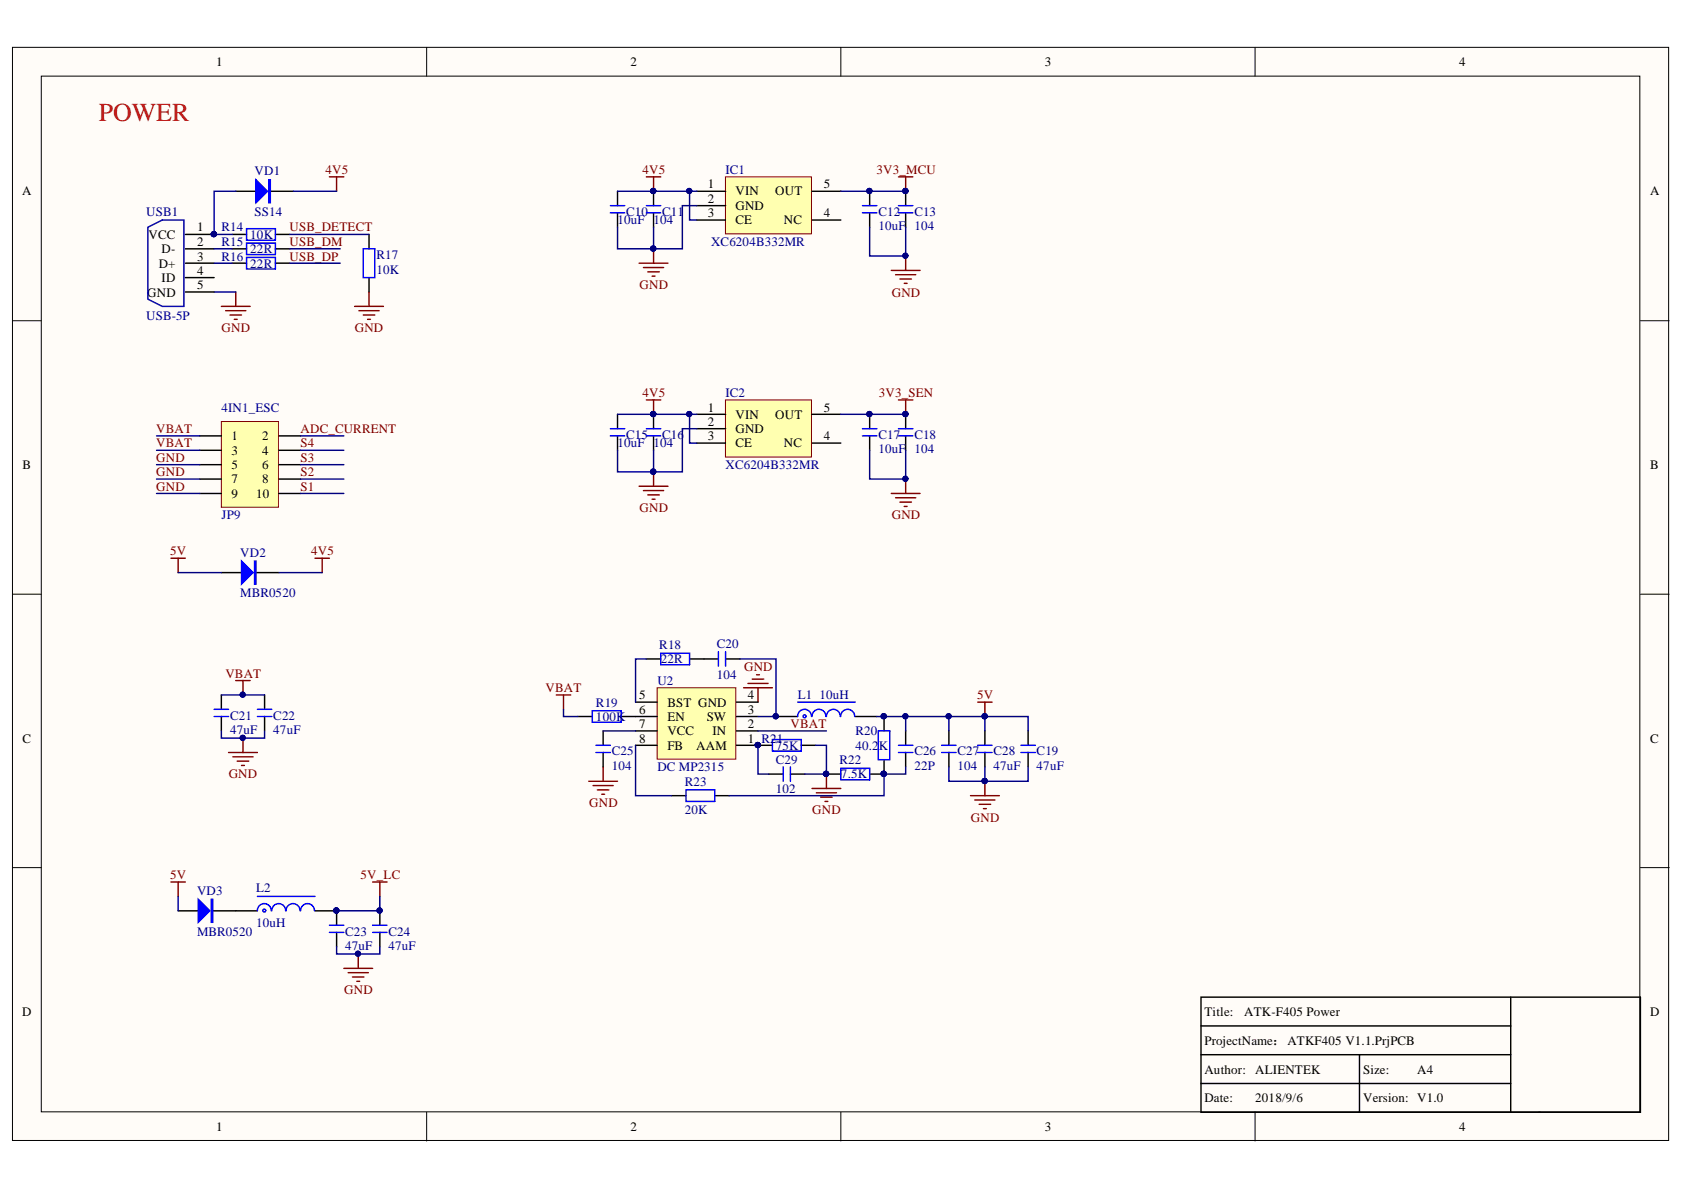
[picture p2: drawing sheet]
<svg xmlns="http://www.w3.org/2000/svg" width="297mm" height="210mm" viewBox="0 0 297 210" stroke-linecap="round" stroke-linejoin="round" font-family="sans-serif">
<defs><g id="words">
<text font-size="4.6" fill="#f00" x="17.4" y="21.3">POWER</text>
<g font-size="2.3">
<text x="38.1" y="11.7">1</text>
<text x="111.2" y="11.7">2</text>
<text x="184.3" y="11.7">3</text>
<text x="257.4" y="11.7">4</text>
<text x="3.9" y="34.5">A</text>
<text x="124.8" y="33.2">1</text>
<text x="124.8" y="35.7">2</text>
<text x="129.7" y="34.5">VIN</text>
<text x="136.8" y="34.5">OUT</text>
<text x="145.3" y="33.2">5</text>
<text x="291.1" y="34.5">A</text>
<text x="34.8" y="40.8">1</text>
<text x="124.8" y="38.3">3</text>
<text x="129.7" y="37">GND</text>
<text x="129.7" y="39.5">CE</text>
<text x="138.3" y="39.5">NC</text>
<text x="145.3" y="38.3">4</text>
<text x="26.2" y="42.1">VCC</text>
<text x="28" y="47.2">D+</text>
<text x="28.5" y="44.7">D-</text>
<text x="34.8" y="43.4">2</text>
<text x="34.8" y="46">3</text>
<text x="26" y="52.3">GND</text>
<text x="28.5" y="49.8">ID</text>
<text x="34.8" y="48.5">4</text>
<text x="34.8" y="51">5</text>
<text x="40.8" y="77.7">1</text>
<text x="46.3" y="77.7">2</text>
<text x="124.8" y="72.6">1</text>
<text x="124.8" y="75.1">2</text>
<text x="124.8" y="77.7">3</text>
<text x="129.7" y="73.9">VIN</text>
<text x="129.7" y="76.4">GND</text>
<text x="136.8" y="73.9">OUT</text>
<text x="145.3" y="77.7">4</text>
<text x="145.3" y="72.6">5</text>
<text x="4" y="82.7">B</text>
<text x="40.8" y="80.2">3</text>
<text x="40.8" y="82.7">5</text>
<text x="46.3" y="80.2">4</text>
<text x="46.3" y="82.7">6</text>
<text x="129.7" y="78.9">CE</text>
<text x="138.3" y="78.9">NC</text>
<text x="291.1" y="82.7">B</text>
<text x="40.8" y="85.3">7</text>
<text x="40.8" y="87.8">9</text>
<text x="45.2" y="87.8">10</text>
<text x="46.3" y="85.3">8</text>
<text x="112.7" y="123.4">5</text>
<text x="112.7" y="125.9">6</text>
<text x="117.7" y="124.6">BST GND</text>
<text x="131.9" y="125.9">3</text>
<text x="131.9" y="123.4">4</text>
<text x="4" y="131">C</text>
<text x="112.7" y="128.4">7</text>
<text x="112.7" y="131">8</text>
<text x="117.7" y="127.2">EN</text>
<text x="117.7" y="129.7">VCC</text>
<text x="124.7" y="127.2">SW</text>
<text x="125.7" y="129.7">IN</text>
<text x="131.9" y="131">1 R21</text>
<text x="131.9" y="128.4">2</text>
<text x="291.1" y="131">C</text>
<text x="117.7" y="132.2">FB</text>
<text x="122.8" y="132.2">AAM</text>
<text x="3.9" y="179.2">D</text>
<text x="212.4" y="179.2">Title:</text>
<text x="219.5" y="179.2">ATK-F405 Power</text>
<text x="291.1" y="179.2">D</text>
<text x="212.4" y="184.3">ProjectName：ATKF405 V1.1.PrjPCB</text>
<text x="212.4" y="189.4">Author:</text>
<text x="221.4" y="189.4">ALIENTEK</text>
<text x="240.4" y="189.4">Size:</text>
<text x="250" y="189.4">A4</text>
<text x="212.4" y="194.4">Date:</text>
<text x="221.4" y="194.4">2018/9/6</text>
<text x="240.4" y="194.4">Version: V1.0</text>
<text x="38.1" y="199.5">1</text>
<text x="111.2" y="199.5">2</text>
<text x="184.3" y="199.5">3</text>
<text x="257.4" y="199.5">4</text>
</g>
<g font-size="2.3" fill="#000080">
<text x="44.9" y="30.9">VD1</text>
<text x="128" y="30.7">IC1</text>
<text x="25.8" y="38">USB1</text>
<text x="39.1" y="40.8">R14</text>
<text x="44.9" y="38">SS14</text>
<text x="108.9" y="39.5">10uF 104</text>
<text x="110.5" y="38">C10</text>
<text x="116.8" y="38">C11</text>
<text x="154.9" y="38">C12</text>
<text x="154.9" y="40.6">10uF</text>
<text x="161.3" y="38">C13</text>
<text x="161.3" y="40.6">104</text>
<text x="39.1" y="43.4">R15</text>
<text x="39.1" y="46">R16</text>
<text x="44.1" y="42.1">10K</text>
<text x="44.1" y="44.7">22R</text>
<text x="44.1" y="47.2">22R</text>
<text x="66.4" y="45.7">R17</text>
<text x="125.4" y="43.4">XC6204B332MR</text>
<text x="66.4" y="48.3">10K</text>
<text x="25.8" y="56.4">USB-5P</text>
<text x="128" y="70.1">IC2</text>
<text x="39.1" y="72.6">4IN1_ESC</text>
<text x="110.5" y="77.4">C15</text>
<text x="116.8" y="77.4">C16</text>
<text x="154.9" y="77.4">C17</text>
<text x="161.3" y="77.4">C18</text>
<text x="108.9" y="78.9">10uF 104</text>
<text x="128" y="82.7">XC6204B332MR</text>
<text x="154.9" y="79.9">10uF</text>
<text x="161.3" y="79.9">104</text>
<text x="39.1" y="91.6">JP9</text>
<text x="42.4" y="98.2">VD2</text>
<text x="42.4" y="105.4">MBR0520</text>
<text x="116.3" y="114.5">R18</text>
<text x="116.5" y="117">22R</text>
<text x="126.4" y="114.2">C20</text>
<text x="126.4" y="119.8">104</text>
<text x="105.1" y="124.6">R19</text>
<text x="115.9" y="120.8">U2</text>
<text x="140.7" y="123.4">L1</text>
<text x="144.5" y="123.4">10uH</text>
<text x="40.6" y="126.9">C21</text>
<text x="40.6" y="129.4">47uF</text>
<text x="48.2" y="126.9">C22</text>
<text x="48.2" y="129.4">47uF</text>
<text x="105.1" y="127.2">100K</text>
<text x="150.9" y="129.7">R20</text>
<text x="107.9" y="133.3">C25</text>
<text x="107.9" y="135.8">104</text>
<text x="115.9" y="136">DC MP2315</text>
<text x="136.8" y="132.2">75K</text>
<text x="136.8" y="134.8">C29</text>
<text x="148.1" y="134.8">R22</text>
<text x="148.3" y="137.3">7.5K</text>
<text x="150.9" y="132.2">40.2</text>
<text x="155" y="132.2">K</text>
<text x="161.3" y="133.3">C26</text>
<text x="161.3" y="135.8">22P</text>
<text x="168.9" y="133.3">C27</text>
<text x="168.9" y="135.8">104</text>
<text x="175.2" y="133.3">C28</text>
<text x="175.2" y="135.8">47uF</text>
<text x="182.8" y="133.3">C19</text>
<text x="182.8" y="135.8">47uF</text>
<text x="120.8" y="138.6">R23</text>
<text x="120.8" y="143.6">20K</text>
<text x="136.8" y="139.8">102</text>
<text x="34.8" y="157.8">VD3</text>
<text x="45.2" y="157.3">L2</text>
<text x="34.8" y="165">MBR0520</text>
<text x="45.2" y="163.5">10uH</text>
<text x="60.9" y="165">C23</text>
<text x="60.9" y="167.6">47uF</text>
<text x="68.5" y="165">C24</text>
<text x="68.5" y="167.6">47uF</text>
</g>
<g font-size="2.3" fill="#800000">
<text x="57.4" y="30.7">4V5</text>
<text x="113.3" y="30.7">4V5</text>
<text x="154.6" y="30.7">3V3_MCU</text>
<text x="51.1" y="40.8">USB_DETECT</text>
<text x="51.1" y="43.4">USB_DM</text>
<text x="51.1" y="46">USB_DP</text>
<text x="112.8" y="51">GND</text>
<text x="157.3" y="52.3">GND</text>
<text x="39.1" y="58.6">GND</text>
<text x="62.6" y="58.6">GND</text>
<text x="113.3" y="70.1">4V5</text>
<text x="155" y="70.1">3V3_SEN</text>
<text x="27.6" y="76.4">VBAT</text>
<text x="53" y="76.4">ADC_CURRENT</text>
<text x="27.6" y="78.9">VBAT</text>
<text x="27.6" y="81.5">GND</text>
<text x="27.6" y="84">GND</text>
<text x="53" y="84">S2</text>
<text x="53" y="81.5">S3</text>
<text x="53" y="78.9">S4</text>
<text x="27.6" y="86.5">GND</text>
<text x="53" y="86.5">S1</text>
<text x="112.8" y="90.3">GND</text>
<text x="157.3" y="91.6">GND</text>
<text x="30" y="97.9">5V</text>
<text x="54.9" y="97.9">4V5</text>
<text x="39.7" y="119.6">VBAT</text>
<text x="131.3" y="118.3">GND</text>
<text x="96.2" y="122.1">VBAT</text>
<text x="172.4" y="123.4">5V</text>
<text x="139.5" y="128.4">VBAT</text>
<text x="40.3" y="137.3">GND</text>
<text x="103.9" y="142.4">GND</text>
<text x="143.3" y="143.6">GND</text>
<text x="171.3" y="144.9">GND</text>
<text x="30" y="155.1">5V</text>
<text x="63.6" y="155.1">5V_LC</text>
<text x="60.7" y="175.4">GND</text>
</g>
</g></defs>
<g fill="#fffcf8" stroke="#000" stroke-width=".18">
<path d="M2.2 8.4h292.1v192.8h-292.1z"/>
<path d="M7.3 13.4h281.9v182.7h-281.9z"/>
</g>
<path d="M75.3 8.4v5M148.3 8.4v5M221.4 8.4v5M2.2 56.6h5.1M289.3 56.6h5.1M2.2 104.8h5.1M289.3 104.8h5.1M2.2 153h5.1M289.3 153h5.1M75.3 196.2v5.1M148.3 196.2v5.1M221.4 196.2v5.1" fill="none" stroke="#000" stroke-width=".18"/>
<g fill="none" stroke="#000" stroke-width=".25">
<path d="M41 41.4h2.5M41 43.9h2.5M41 46.4h2.5M48.6 41.4h2.5M48.6 43.9h2.5M48.6 46.4h2.5M65.1 41.4v2.5M65.1 49v2.5M211.8 175.9h77.5v20.3h-77.5zM266.5 175.9v20.3M211.8 186h54.7M211.8 191.1h54.7"/>
<path d="M211.8 181h54.7M239.8 186v10.2"/>
</g>
<path d="M39 54h5.1M39.8 54.8h3.6M40.6 55.6h2M41.3 56.3h.5M41.6 51.5v2.5M62.6 54h5M63.3 54.8h3.6M64.1 55.6h2M64.8 56.3h.5M65.1 51.5v2.5" fill="none" stroke="#800000" stroke-width=".25"/>
<path d="M43.5 40.3h5.1v2.1h-5.1zM43.5 42.9h5.1v2h-5.1zM43.5 45.4h5.1v2h-5.1zM64.1 43.9h2v5.1h-2z" fill="none" stroke="#00f" stroke-width=".25"/>
<path d="M128 31.2h15.1v10h-15.1z" fill="#ffffb0" stroke="#800000" stroke-width=".18"/>
<g fill="none" stroke="#000" stroke-width=".25">
<path d="M108.9 33.7v2.6M108.9 37.5v2.6M115.3 33.7v2.6M115.3 37.5v2.6M122.9 33.7h5.1M122.9 36.3h5.1M122.9 38.8h5.1M143.2 33.7h5.1M143.2 38.8h5.1M153.4 33.7v2.6M153.4 37.5v2.6M159.7 33.7v2.6"/>
<path d="M159.7 37.5v2.6M32.7 41.4h5.1M32.7 43.9h5.1M32.7 46.4h5.1M32.7 49h5.1M32.7 51.5h5.1M59.4 160.7v2.5M59.4 164.5v2.5M67 160.7v2.5M67 164.5v2.5"/>
</g>
<path d="M107.7 37.5h2.5M107.7 36.3h2.5M114 37.5h2.5M114 36.3h2.5M152.1 37.5h2.6M152.1 36.3h2.6M158.5 37.5h2.5M158.5 36.3h2.5M58.1 164.5h2.5M58.1 163.2h2.5M65.7 164.5h2.6M65.7 163.2h2.6" fill="none" stroke="#00f" stroke-width=".25"/>
<g fill="#000080" stroke="#000080" stroke-width=".18">
<circle cx="159.7" cy="33.7" r=".46"/>
<circle cx="115.2" cy="43.8" r=".46"/>
<circle cx="153.3" cy="33.7" r=".46"/>
<circle cx="159.7" cy="45.1" r=".46"/>
<circle cx="115.2" cy="33.7" r=".46"/>
<circle cx="37.7" cy="41.3" r=".46"/>
<circle cx="59.3" cy="160.6" r=".46"/>
<circle cx="66.9" cy="160.6" r=".46"/>
<circle cx="63.1" cy="168.2" r=".46"/>
</g>
<g fill="none" stroke="#800000" stroke-width=".25">
<path d="M58.1 31.2h2.5M59.4 31.2v2.5M114 31.2h2.5M115.3 31.2v2.5M158.5 31.2h2.5M159.7 31.2v2.5M112.7 46.4h5.1M113.5 47.2h3.6M114.3 48h2M115 48.7h.5M115.3 43.9v2.5M157.2 47.7h5.1"/>
<path d="M158 48.5h3.5M158.7 49.2h2.1M159.5 50h.5M159.7 45.2v2.5M30.2 155.6h2.5M31.4 155.6v2.5M60.6 170.8h5.1M61.4 171.6h3.6M62.2 172.3h2M62.9 173.1h.5M63.2 168.3v2.5"/>
</g>
<path d="M26.1 40.1l2.5-1.3h3.8v15.2h-3.8l-2.5-1.2z" fill="none" stroke="#0000b4" stroke-width=".25"/>
<path d="M128 70.5h15.1v10.1h-15.1z" fill="#ffffb0" stroke="#800000" stroke-width=".18"/>
<g fill="none" stroke="#000" stroke-width=".25">
<path d="M108.9 73.1v2.5M108.9 76.9v2.5M115.3 73.1v2.5M115.3 76.9v2.5M122.9 73.1h5.1M122.9 75.6h5.1M122.9 78.2h5.1M143.2 73.1h5.1M143.2 78.2h5.1M153.4 73.1v2.5M153.4 76.9v2.5M159.7 73.1v2.5"/>
<path d="M159.7 76.9v2.5"/>
</g>
<path d="M107.7 76.9h2.5M107.7 75.6h2.5M114 76.9h2.5M114 75.6h2.5M152.1 76.9h2.6M152.1 75.6h2.6M158.5 76.9h2.5M158.5 75.6h2.5" fill="none" stroke="#00f" stroke-width=".25"/>
<g fill="#000080" stroke="#000080" stroke-width=".18">
<circle cx="159.7" cy="73" r=".46"/>
<circle cx="115.2" cy="83.2" r=".47"/>
<circle cx="153.3" cy="73" r=".46"/>
<circle cx="159.7" cy="84.5" r=".46"/>
<circle cx="115.2" cy="73" r=".46"/>
<circle cx="145.7" cy="136.5" r=".46"/>
<circle cx="173.7" cy="137.8" r=".46"/>
</g>
<g fill="none" stroke="#800000" stroke-width=".25">
<path d="M158.5 70.5h2.5M159.7 70.5v2.6M112.7 85.8h5.1M113.5 86.5h3.6M114.3 87.3h2M115 88.1h.5M115.3 83.2v2.6M157.2 87h5.1M158 87.8h3.5M158.7 88.6h2.1M159.5 89.3h.5M159.7 84.5v2.5"/>
<path d="M132.7 119.8h2M133.4 119h.6M103.8 137.8h5.1M104.6 138.6h3.6M105.4 139.3h2M106.4 135.3v2.5M131.2 121.3h5M131.9 120.5h3.6M133.7 121.3v2.5M143.2 139.1h5.1M144 139.8h3.6M145.8 136.5v2.6"/>
<path d="M173.7 137.8v2.5M106.1 140.1h.5M144.8 140.6h2M145.5 141.4h.5M171.2 140.3h5.1M171.9 141.1h3.6M172.7 141.9h2M173.5 142.6h.5"/>
</g>
<path d="M115.9 121.3h13.9v12.6h-13.9z" fill="#ffffb0" stroke="#800000" stroke-width=".18"/>
<g fill="none" stroke="#000" stroke-width=".25">
<path d="M114 116.2h2.5M121.6 116.2h5.1M128 116.2h2.5M101.9 126.4h2.6M106.4 128.9v2.6M106.4 132.7v2.6M109.6 126.4h6.3M112.1 131.5h3.8M112.1 128.9h3.8M112.1 123.8h3.8M129.9 131.5h6.3M129.9 128.9h3.8"/>
<path d="M129.9 126.4h3.8M129.9 123.8h3.8M135.6 136.5h2.5M136.9 126.4h3.8M139.4 136.5h2.6M141.3 131.5h2.6M145.8 136.5h2.5M150.9 126.4h3.8M155.9 134v2.5h-2.5M155.9 126.4v2.5M159.7 128.9v2.6M159.7 132.7v2.6"/>
<path d="M167.4 128.9v2.6M167.4 132.7v2.6M173.7 128.9v2.6M173.7 132.7v2.6M118.5 140.3h2.5M126.1 140.3h2.5"/>
</g>
<g fill="#000080" stroke="#000080" stroke-width=".18">
<circle cx="133.7" cy="131.4" r=".46"/>
<circle cx="173.7" cy="126.3" r=".46"/>
<circle cx="155.9" cy="126.3" r=".46"/>
<circle cx="155.9" cy="136.5" r=".46"/>
<circle cx="145.7" cy="136.5" r=".46"/>
<circle cx="136.8" cy="126.3" r=".46"/>
<circle cx="115.2" cy="73" r=".46"/>
</g>
<path d="M114 70.5h2.5M115.3 70.5v2.6M98.1 122.6h2.6M99.4 122.6v2.5M172.5 123.8h2.5M173.7 123.8v2.6" fill="none" stroke="#800000" stroke-width=".25"/>
<g fill="none" stroke="#00f" stroke-width=".25">
<path d="M116.5 115.2h5.1v2h-5.1zM126.7 115v2.5M128 115v2.5M104.5 125.4h5.1v2h-5.1zM105.1 132.7h2.6M105.1 131.5h2.6M121 139.3h5.1v2.1h-5.1zM136.2 130.4h5.1v2.1h-5.1zM138.1 135.3v2.5M139.4 135.3v2.5M140.7 123.8h10.2M141.8 126.1a.25 .25 0 0 1 .4 .2l-.1 .2-.3 .1-.1-.2z"/>
<path d="M143.1 126.4a1.22 1.22 0 0 0-1.2-1.3 1.22 1.22 0 0 0-1.2 1.3M145.7 126.4a1.22 1.22 0 0 0-1.3-1.3 1.22 1.22 0 0 0-1.2 1.3M148.2 126.4a1.22 1.22 0 0 0-1.2-1.3 1.22 1.22 0 0 0-1.2 1.3M148.3 135.5h5.1v2.1h-5.1zM150.8 126.4a1.23 1.23 0 0 0-1.3-1.3 1.23 1.23 0 0 0-1.2 1.3M154.9 128.9h2.1v5.1h-2.1zM158.5 132.7h2.5M158.5 131.5h2.5M166.1 132.7h2.5M166.1 131.5h2.5M172.5 132.7h2.5M172.5 131.5h2.5"/>
</g>
<path d="M39 74.3h10.1v15.2h-10.1z" fill="#ffffb0" stroke="#800000" stroke-width=".18"/>
<g fill="none" stroke="#000" stroke-width=".25">
<path d="M41.6 33.7h3.8M47.7 33.7h4.1M35.2 76.9h3.8M35.2 79.4h3.8M49.2 76.9h3.8M49.2 79.4h3.8M35.2 82h3.8M35.2 84.5h3.8M35.2 87h3.8M49.2 82h3.8M49.2 84.5h3.8M49.2 87h3.8"/>
<path d="M39 122.6v2.5M39 126.4v2.5M46.7 122.6v2.5M46.7 126.4v2.5M181.3 128.9v2.6M181.3 132.7v2.6"/>
</g>
<path d="M37.8 126.4h2.5M37.8 125.1h2.5M45.4 126.4h2.5M45.4 125.1h2.5M180.1 132.7h2.5M180.1 131.5h2.5" fill="none" stroke="#00f" stroke-width=".25"/>
<path d="M30.2 98.5h2.5M31.4 98.5v2.5M55.6 98.5h2.5M56.8 98.5v2.5M40.3 132.7h5.1M41.1 133.5h3.5M41.6 120h2.5M41.8 134.3h2.1M42.6 135h.5M42.9 120v2.6M42.9 130.2v2.5" fill="none" stroke="#800000" stroke-width=".25"/>
<g fill="#000080" stroke="#000080" stroke-width=".18">
<circle cx="42.8" cy="130.1" r=".46"/>
<circle cx="42.8" cy="122.5" r=".46"/>
</g>
<path d="M45.1 31.7l2.1 2-2.1 2.1z" fill="#00f"/>
<path d="M45.1 31.7l2.1 2-2.1 2.1zM47.4 31.7h.3v4.1h-.3zM47.6 31.7v4.1" fill="none" stroke="#00f" stroke-width=".25"/>
<path d="M39 101h3.9M45.1 101h4.1" fill="none" stroke="#000" stroke-width=".25"/>
<path d="M42.6 99l2 2-2 2z" fill="#00f"/>
<path d="M42.6 99l2 2-2 2zM44.9 99h.2v4h-.2zM45 99v4M45.4 158.1h10.2M46.9 160.6a.26 .26 0 0 0-.3-.2 .26 .26 0 0 0-.2 .3 .26 .26 0 0 0 .2 .2l.3-.3M47.8 160.7a1.22 1.22 0 0 0-1.2-1.3 1.22 1.22 0 0 0-1.2 1.3M50.4 160.7a1.22 1.22 0 0 0-1.2-1.3 1.22 1.22 0 0 0-1.3 1.3M52.9 160.7a1.23 1.23 0 0 0-1.2-1.3 1.23 1.23 0 0 0-1.2 1.3M55.5 160.7a1.22 1.22 0 0 0-1.3-1.3 1.22 1.22 0 0 0-1.2 1.3" fill="none" stroke="#00f" stroke-width=".25"/>
<path d="M31.4 160.7h3.8M37.5 160.7h7.9M55.6 160.7h3.8" fill="none" stroke="#000" stroke-width=".25"/>
<circle cx="59.3" cy="160.6" r=".46" fill="#000080" stroke="#000080" stroke-width=".18"/>
<path d="M65.7 155.6h2.6M67 155.6v2.5" fill="none" stroke="#800000" stroke-width=".25"/>
<path d="M35 158.6l2 2.1-2 2z" fill="#00f"/>
<path d="M35 158.6l2 2.1-2 2zM37.3 158.6h.2v4.1h-.2zM37.4 158.6v4.1" fill="none" stroke="#00f" stroke-width=".25"/>
<g fill="none" stroke="#000080" stroke-width=".25">
<path d="M41.6 33.7h-3.8v7.7h3.2M51.8 33.7h7.6M108.9 33.7h14M121.6 33.7v5.1h1.3M122.9 36.3h-2.5v7.6h-11.5v-3.8M148.3 33.7h11.4M37.8 43.9h3.2M37.8 46.4h3.2M37.8 51.5h3.8M51.1 43.9h8.9M51.1 46.4h8.9M51.1 41.4h14"/>
<path d="M115.3 40.1v3.8M153.4 40.1v5.1h6.3v-5.1M27.6 76.9h7.6M27.6 79.4h7.6M53 76.9h7.6M53 79.4h7.6M108.9 73.1h14M115.3 79.4v3.8M121.6 73.1v5.1h1.3M122.9 75.6h-2.5v7.6h-11.5v-3.8M148.3 73.1h11.4M153.4 79.4v5.1h6.3v-5.1"/>
<path d="M27.6 82h7.6M27.6 84.5h7.6M27.6 87h7.6M53 82h7.6M53 84.5h7.6M53 87h7.6M31.4 101h7.6M49.2 101h7.6M114 116.2h-1.9v7.6M130.5 116.2h6.4v10.2h-3.2M39 122.6h7.7M39 128.9v1.3h7.7v-1.3"/>
<path d="M99.4 125.1v1.3h2.5M106.4 128.9h5.7M112.1 131.5v8.8h6.4M133.7 131.5v5h1.9M133.7 128.9h12.1M143.9 131.5h1.9v5h-3.8M154.7 126.4h12.7M159.7 135.3v1.2h-3.8v3.8h-27.3M159.7 126.4v2.5M167.4 135.3v2.5h6.3M173.7 126.4h-6.3v2.5M173.7 126.4h7.6v2.5"/>
<path d="M173.7 126.4v2.5M173.7 135.3v2.5M181.3 135.3v2.5h-7.6M31.4 158.1v2.6M67 158.1v2.6h-7.6M59.4 167v1.3h7.6v-1.3"/>
</g>
<g fill="#000080" stroke="#000080" stroke-width=".18">
<circle cx="121.6" cy="33.7" r=".46"/>
<circle cx="153.3" cy="33.7" r=".46"/>
<circle cx="159.7" cy="33.7" r=".46"/>
<circle cx="115.2" cy="43.8" r=".46"/>
<circle cx="159.7" cy="45.1" r=".46"/>
<circle cx="115.2" cy="33.7" r=".46"/>
<circle cx="37.7" cy="41.3" r=".46"/>
<circle cx="121.6" cy="73" r=".46"/>
<circle cx="153.3" cy="73" r=".46"/>
<circle cx="159.7" cy="73" r=".46"/>
<circle cx="115.2" cy="83.2" r=".47"/>
<circle cx="159.7" cy="84.5" r=".46"/>
<circle cx="115.2" cy="73" r=".46"/>
<circle cx="136.8" cy="126.3" r=".46"/>
<circle cx="173.7" cy="126.3" r=".46"/>
<circle cx="167.3" cy="126.3" r=".46"/>
<circle cx="133.7" cy="131.4" r=".46"/>
<circle cx="145.7" cy="136.5" r=".46"/>
<circle cx="159.7" cy="126.3" r=".46"/>
<circle cx="155.9" cy="136.5" r=".46"/>
<circle cx="173.7" cy="137.8" r=".46"/>
<circle cx="155.9" cy="126.3" r=".46"/>
<circle cx="42.8" cy="122.5" r=".46"/>
<circle cx="42.8" cy="130.1" r=".46"/>
<circle cx="63.1" cy="168.2" r=".46"/>
<circle cx="66.9" cy="160.6" r=".46"/>
<circle cx="59.3" cy="160.6" r=".46"/>
</g>
<use href="#words"/>
</svg>
